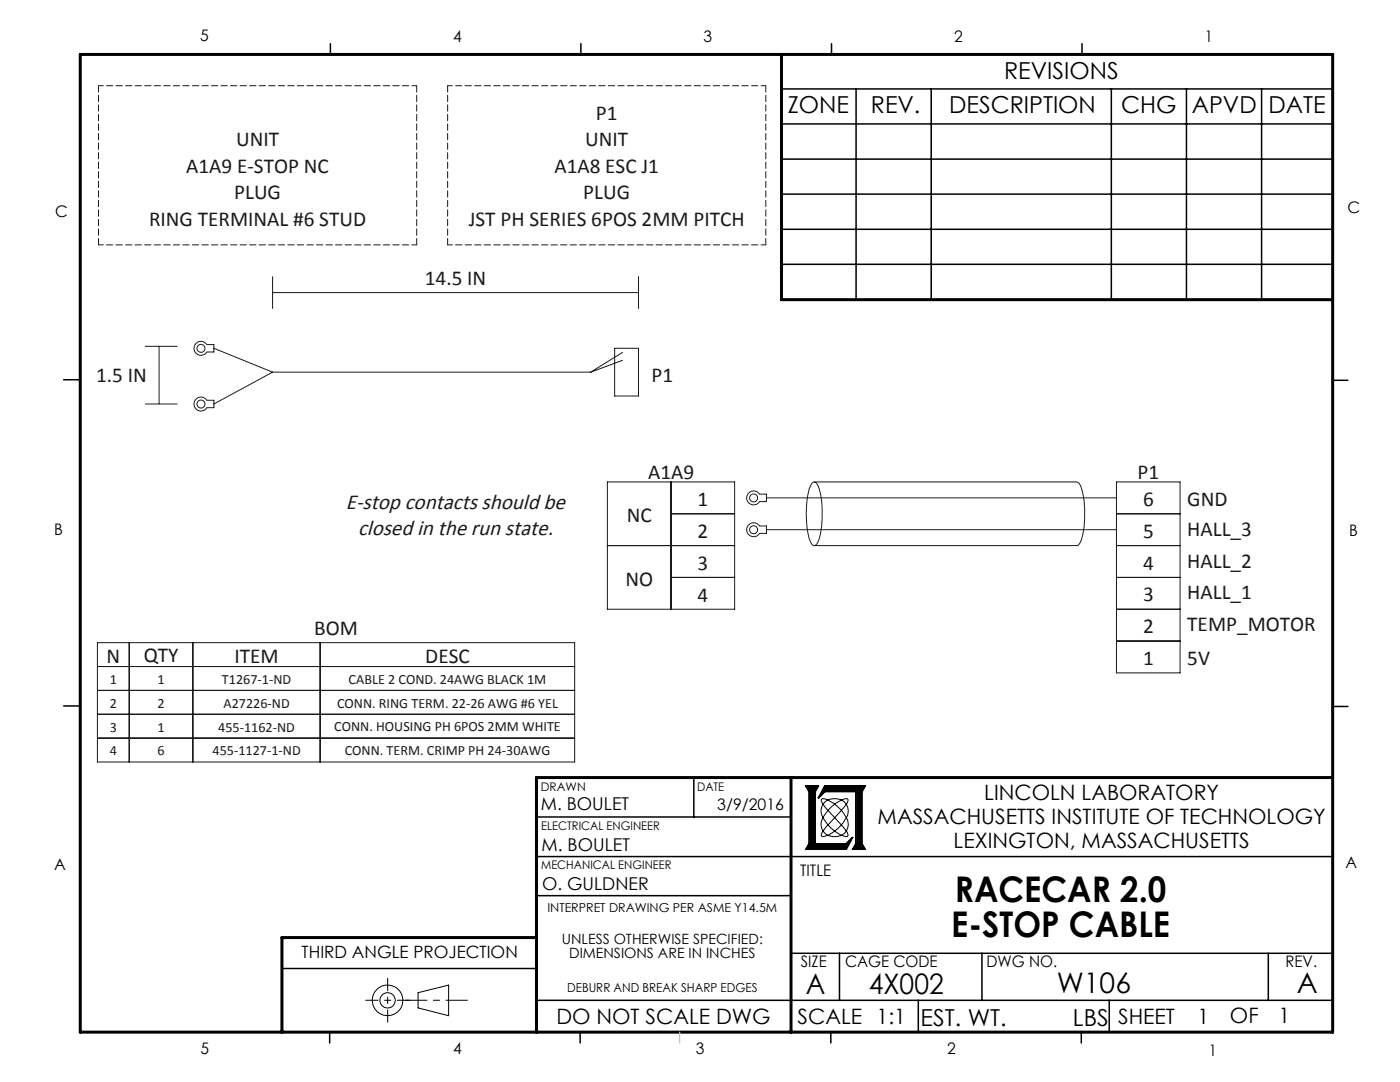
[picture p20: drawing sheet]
<svg xmlns="http://www.w3.org/2000/svg" width="279mm" height="216mm" viewBox="0 0 279 216" stroke-linecap="round" stroke-linejoin="round" font-family="sans-serif">
<defs><g id="words">
<g font-size="7.1">
<text x="190.6" y="180">RACECAR 2.0</text>
<text x="189.8" y="187">E-STOP CABLE</text>
</g>
<g font-size="5.6">
<text x="160.8" y="198.4">A</text>
<text x="173.4" y="198.4">4X002</text>
<text x="210.9" y="198">W106</text>
<text x="258.8" y="198">A</text>
</g>
<g font-size="4.7">
<text x="200.4" y="15.9">REVISIONS</text>
<text x="157.2" y="22.6">ZONE</text>
<text x="173.8" y="22.6">REV.</text>
<text x="189.4" y="22.6">DESCRIPTION</text>
<text x="223.7" y="22.6">CHG</text>
<text x="237.9" y="22.6">APVD</text>
<text x="253.1" y="22.6">DATE</text>
<text x="183.7" y="204.6">EST. WT.</text>
<text x="214.1" y="204.6">LBS</text>
</g>
<g font-size="4.4" fill="#191924">
<text x="69" y="101.6">E-stop contacts should be</text>
<text x="71.5" y="106.8">closed in the run state.</text>
</g>
<g font-size="4.2" fill="#191924">
<text x="118.9" y="23.9">P1</text>
<text x="47.1" y="29.2">UNIT</text>
<text x="116.8" y="29.2">UNIT</text>
<text x="37.2" y="34.5">A1A9 E-STOP NC</text>
<text x="110.6" y="34.5">A1A8 ESC J1</text>
<text x="46.7" y="39.7">PLUG</text>
<text x="116.4" y="39.7">PLUG</text>
<text x="29.7" y="45">RING TERMINAL #6 STUD</text>
<text x="93.6" y="45">JST PH SERIES 6POS 2MM PITCH</text>
<text x="84.8" y="56.8">14.5 IN</text>
<text x="19.2" y="76.3">1.5 IN</text>
<text x="130" y="76.3">P1</text>
<text x="129.4" y="95.5">A1A9</text>
<text x="227" y="95.5">P1</text>
<text x="139.2" y="101">1</text>
<text x="228.1" y="101">6</text>
<text x="237" y="101">GND</text>
<text x="125.1" y="104.1">NC</text>
<text x="139.2" y="107.3">2</text>
<text x="228.1" y="107.3">5</text>
<text x="237" y="106.9">HALL_3</text>
<text x="139.2" y="113.7">3</text>
<text x="228.1" y="113.7">4</text>
<text x="237" y="113.2">HALL_2</text>
<text x="124.8" y="116.8">NO</text>
<text x="237" y="119.6">HALL_1</text>
<text x="139.2" y="120">4</text>
<text x="228.1" y="120">3</text>
<text x="237" y="125.9">TEMP_MOTOR</text>
<text x="62.7" y="126.8">BOM</text>
<text x="228.1" y="126.4">2</text>
<text x="21.3" y="132.3">N</text>
<text x="28.7" y="132">QTY</text>
<text x="46.8" y="132.3">ITEM</text>
<text x="84.9" y="132.2">DESC</text>
<text x="228.1" y="132.7">1</text>
<text x="237" y="132.7">5V</text>
</g>
<g font-size="4.2">
<text x="196.4" y="159.6">LINCOLN LABORATORY</text>
<text x="175.1" y="164.4">MASSACHUSETTS INSTITUTE OF TECHNOLOGY</text>
<text x="190.3" y="169.1">LEXINGTON, MASSACHUSETTS</text>
<text x="111" y="204.4">DO NOT SCALE DWG</text>
<text x="159.2" y="204.4">SCALE 1:1</text>
<text x="223.2" y="204.3">SHEET</text>
<text x="239" y="204.3">1</text>
<text x="245.5" y="204.1">OF</text>
<text x="255.1" y="204.1">1</text>
</g>
<g font-size="3.5">
<text x="107.9" y="161.6">M. BOULET</text>
<text x="108.1" y="169.7">M. BOULET</text>
<text x="108.2" y="177.5">O. GULDNER</text>
</g>
<text font-size="3.4" x="60.2" y="191.1">THIRD ANGLE PROJECTION</text>
<g font-size="3.2">
<text x="40" y="8.3">5</text>
<text x="90.4" y="8.3">4</text>
<text x="140.4" y="8.3">3</text>
<text x="190.4" y="8.3">2</text>
<text x="240.4" y="8.3">1</text>
<text x="11" y="43.3">C</text>
<text x="268.9" y="42.5">C</text>
<text x="10.8" y="106.7">B</text>
<text x="269.3" y="107.1">B</text>
<text x="143.1" y="161.6">3/9/2016</text>
<text x="10.8" y="173.7">A</text>
<text x="268.5" y="173.3">A</text>
<text x="159.7" y="174.7">TITLE</text>
<text x="159.8" y="193">SIZE</text>
<text x="168.7" y="193">CAGE CODE</text>
<text x="196.9" y="193">DWG NO.</text>
<text x="256.6" y="193">REV.</text>
<text x="40" y="210.4">5</text>
<text x="90.4" y="210.3">4</text>
<text x="138.9" y="210.4">3</text>
<text x="189" y="210.3">2</text>
<text x="241.2" y="210.6">1</text>
</g>
<g font-size="2.8" fill="#191924">
<text x="21.9" y="136.5">1</text>
<text x="31.4" y="136.5">1</text>
<text x="44.3" y="136.4">T1267-1-ND</text>
<text x="69.6" y="136.4">CABLE 2 COND. 24AWG BLACK 1M</text>
<text x="21.9" y="141.2">2</text>
<text x="31.4" y="141.2">2</text>
<text x="44.6" y="141.2">A27226-ND</text>
<text x="67.3" y="141.2">CONN. RING TERM. 22-26 AWG #6 YEL</text>
<text x="21.9" y="146">3</text>
<text x="31.4" y="146">1</text>
<text x="43.6" y="146">455-1162-ND</text>
<text x="66.7" y="145.8">CONN. HOUSING PH 6POS 2MM WHITE</text>
<text x="21.9" y="150.7">4</text>
<text x="31.4" y="150.7">6</text>
<text x="42.4" y="150.7">455-1127-1-ND</text>
<text x="68.8" y="150.7">CONN. TERM. CRIMP PH 24-30AWG</text>
</g>
<g font-size="2.8">
<text x="112.1" y="188.3">UNLESS OTHERWISE SPECIFIED:</text>
<text x="113.6" y="191.1">DIMENSIONS ARE IN INCHES</text>
</g>
<g font-size="2.5">
<text x="109.3" y="181.9">INTERPRET DRAWING PER ASME Y14.5M</text>
<text x="113.2" y="198">DEBURR AND BREAK SHARP EDGES</text>
</g>
<g font-size="2.4">
<text x="107.9" y="157.8">DRAWN</text>
<text x="139.1" y="157.8">DATE</text>
<text x="108" y="165.6">ELECTRICAL ENGINEER</text>
<text x="108" y="173.5">MECHANICAL ENGINEER</text>
</g>
</g></defs>
<g fill="none" stroke="#000" stroke-width=".2">
<path d="M160.9 156.8l.7 1.2v10.3l-.7 1.2M163.3 156.8l-.7 1.2v10.3h6.3l1.3-1.2-1.3 2.4h-8.2l.7-1.2v-10.3l-.7-1.2h2.7l-.7 1.2v10.3M164.7 156.8l-1.3 2.4 1.3-1.2M165.2 159.6a8.6 8.6 0 0 1 3.7 3.6M165.2 159.6a3.5 3.5 0 0 1 2.8 0M165.2 159.6l-.9 .9M165.2 159.6l-.5-.1a.5 .5 0 0 0-.7 0 .5 .5 0 0 0 .1 .7l.2 .3M168 159.6a8.2 8.2 0 0 0-3.7 3.6M168 159.6l.4-.1a.5 .5 0 0 1 .8 0 .5 .5 0 0 1-.1 .7l-.2 .3M168 159.6l.9 .9M170.7 158v10.3l-.6 1.2h2.7l-.7-1.2v-10.3l.7-1.2h-8.3l-1.2 2.4 1.2-1.2h6.4v10.3l-.7 1.2M172.6 156.8l-.7 1.2v10.3l.7 1.2"/>
<path d="M164.3 160.5l4.6 5.3M164.3 165.8l-.2 .3a.51 .51 0 0 0-.1 .7 .51 .51 0 0 0 .7 0l.5-.1M164.3 163.2a2.45 2.45 0 0 0 0 2.6M164.3 165.8l.9 .9M164.3 163.2a8.2 8.2 0 0 0 3.7 3.5M164.3 160.5a2.51 2.51 0 0 0 0 2.7M165.2 166.7a4 4 0 0 0 2.8 0M168.8 168.3l1.3-1.2-1.3 2.4M168.9 165.8l-.9 .9M168.9 165.8l.2 .4a.48 .48 0 0 1 0 .7 .48 .48 0 0 1-.7-.1l-.4-.1M168.9 160.5l-4.6 5.3M168.9 160.5a2.42 2.42 0 0 1 0 2.7"/>
<path d="M168.9 163.2a8.6 8.6 0 0 1-3.7 3.5M168.9 163.2a2.36 2.36 0 0 1 0 2.6M83.4 198.1l6.1-1.5v6.1l-6.1-1.6z"/>
<circle cx="77.3" cy="199.6" r="3"/>
<circle cx="77.4" cy="199.6" r="1.52"/>
</g>
<path d="M77.4 195.2v8.8M81.8 199.6h-8.8" fill="none" stroke="#000" stroke-width=".2" stroke-dasharray="15.2 1.3 1.3 1.3" stroke-dashoffset="12.8"/>
<path d="M80.9 199.6h12.4" fill="none" stroke="#000" stroke-width=".2" stroke-dasharray="15.2 1.3 1.3 1.3" stroke-dashoffset="11"/>
<g fill="none" stroke="#000" stroke-width=".3">
<path d="M65.9 8.7v2.2M115.9 8.7v2.2M156 17.7h110M165.9 8.7v2.2M170.9 17.7v42.1M185.8 17.7v42.1M215.9 8.7v2.2M221.8 17.7v42.2M236.8 17.7v42.2M251.8 17.7v42.2M156 24.7h110M156 31.8h110"/>
<path d="M156 38.7h110M156 45.8h110M156 52.7h110M12.7 75.8h3.2M266 75.9h3M12.7 140.9h3.2M138.5 155.2v7.8M266 141h3M107.1 163h50.8M107.1 170.9h158.7M107.1 178.7h50.8M56.3 193.3h50.8"/>
<path d="M107.1 199.6h158.7M157.9 190.2h107.9M167.5 190.2v9.4M183.3 199.6v6.4M196 190.2v9.4M221.4 199.6v6.4M253.1 190.2v9.4M65.8 206v2.1M115.8 206v2.1M165.8 206v2.1M215.8 206v2.1"/>
</g>
<path d="M16 10.9h250v195.1h-250zM156 10.9v48.9h110M157.9 155.2v50.8M265.8 155.2h-158.7v50.8M107.1 187.1h-50.8v18.9" fill="none" stroke="#000" stroke-width=".6"/>
<g fill="none" stroke="#191924" stroke-width=".2">
<path d="M54.4 55.2v6.4M54.4 58.4h73M127.4 55.2v6.4M29 69.1h6.3M31.8 69.1v11.4M39.2 68.5a1.35 1.35 0 0 1 2.1 .3h1.4v1.4h-1.4a1.38 1.38 0 0 1-2.1 .4 1.38 1.38 0 0 1 0-2.1zM39.2 79.6a1.35 1.35 0 0 1 2.1 .3h1.4v1.5h-1.4a1.38 1.38 0 0 1-2.1 .3 1.38 1.38 0 0 1 0-2.1zM42.7 69.5l11.7 4.8M54.4 74.3h63.5M54.4 74.3l-11.7 6.3M122.7 69.5h4.7v9.5h-4.7zM124.2 71.9l-6.3 2.4"/>
<path d="M124.2 70.3l-6.3 4M29 80.6h6.3M121.2 96.2h25.4v25.4h-25.4zM133.9 96.2v25.4M149.4 98.4a1.38 1.38 0 0 1 2.2 .2h1.4v1.5h-1.4a1.38 1.38 0 0 1-2.1 .4 1.38 1.38 0 0 1-.1-2.1zM153 99.3h69.8M162.5 96.2h52.6a4.6 4.6 0 0 1 1.2 3.1 17 17 0 0 1-.9 9.2l-.4 .4h-52.5M162.5 96.2h.2a5.8 5.8 0 0 1 1.3 3.8 16.4 16.4 0 0 1-.9 8.5l-.3 .3-.3 .1M162.5 96.2h-.2a5.1 5.1 0 0 0-1.2 3.5 18.7 18.7 0 0 0 .7 8.5l.2 .4 .5 .3M222.8 96.2h12.7v38.1h-12.7zM121.2 108.9h25.4M133.9 102.5h12.7"/>
<path d="M133.9 115.2h12.7M149.4 104.8a1.38 1.38 0 0 1 2.2 .2h1.4v1.4h-1.4a1.38 1.38 0 0 1-2.1 .4 1.38 1.38 0 0 1-.1-2zM153 105.7h69.8M222.8 102.5h12.7M222.8 108.9h12.7M222.8 115.2h12.7M19.4 133h95.3M19.4 128.2h95.3v23.8h-95.3zM19.4 137.8h95.3M25.8 128.2v23.8M38.5 128.2v23.8M63.9 128.2v23.8"/>
<path d="M222.8 121.6h12.7M222.8 127.9h12.7M19.4 142.5h95.3M19.4 147.3h95.3"/>
<circle cx="40.1" cy="69.5" r=".8"/>
<circle cx="40.1" cy="80.6" r=".8"/>
<circle cx="150.4" cy="99.4" r=".8"/>
<circle cx="150.4" cy="105.7" r=".8"/>
</g>
<path d="M135.6 206v2.1" fill="none" stroke="#c0c0c0" stroke-width=".25"/>
<path d="M164.7 156.8l-1.3 2.4 1.3-1.2h6.2v10.3l-.7 1.2h2.6l-.7-1.2v-10.3l.7-1.2zM160.9 156.8l.7 1.2v10.3l-.7 1.2h8l1.3-2.4-1.3 1.2h-6.2v-10.3l.7-1.2z" fill-rule="evenodd" fill="#000"/>
<path d="M83.2 17.1h-63.5M152.8 17.1h-63.5M19.7 48.9h63.5M89.3 48.9h63.5" fill="none" stroke="#191924" stroke-width=".2" stroke-dasharray="1.3 .6" stroke-dashoffset=".3"/>
<path d="M19.7 17.1v31.8M89.3 17.1v31.8M83.2 48.9v-31.8M152.8 48.9v-31.8" fill="none" stroke="#191924" stroke-width=".2" stroke-dasharray="1.3 .6"/>
<use href="#words"/>
</svg>
